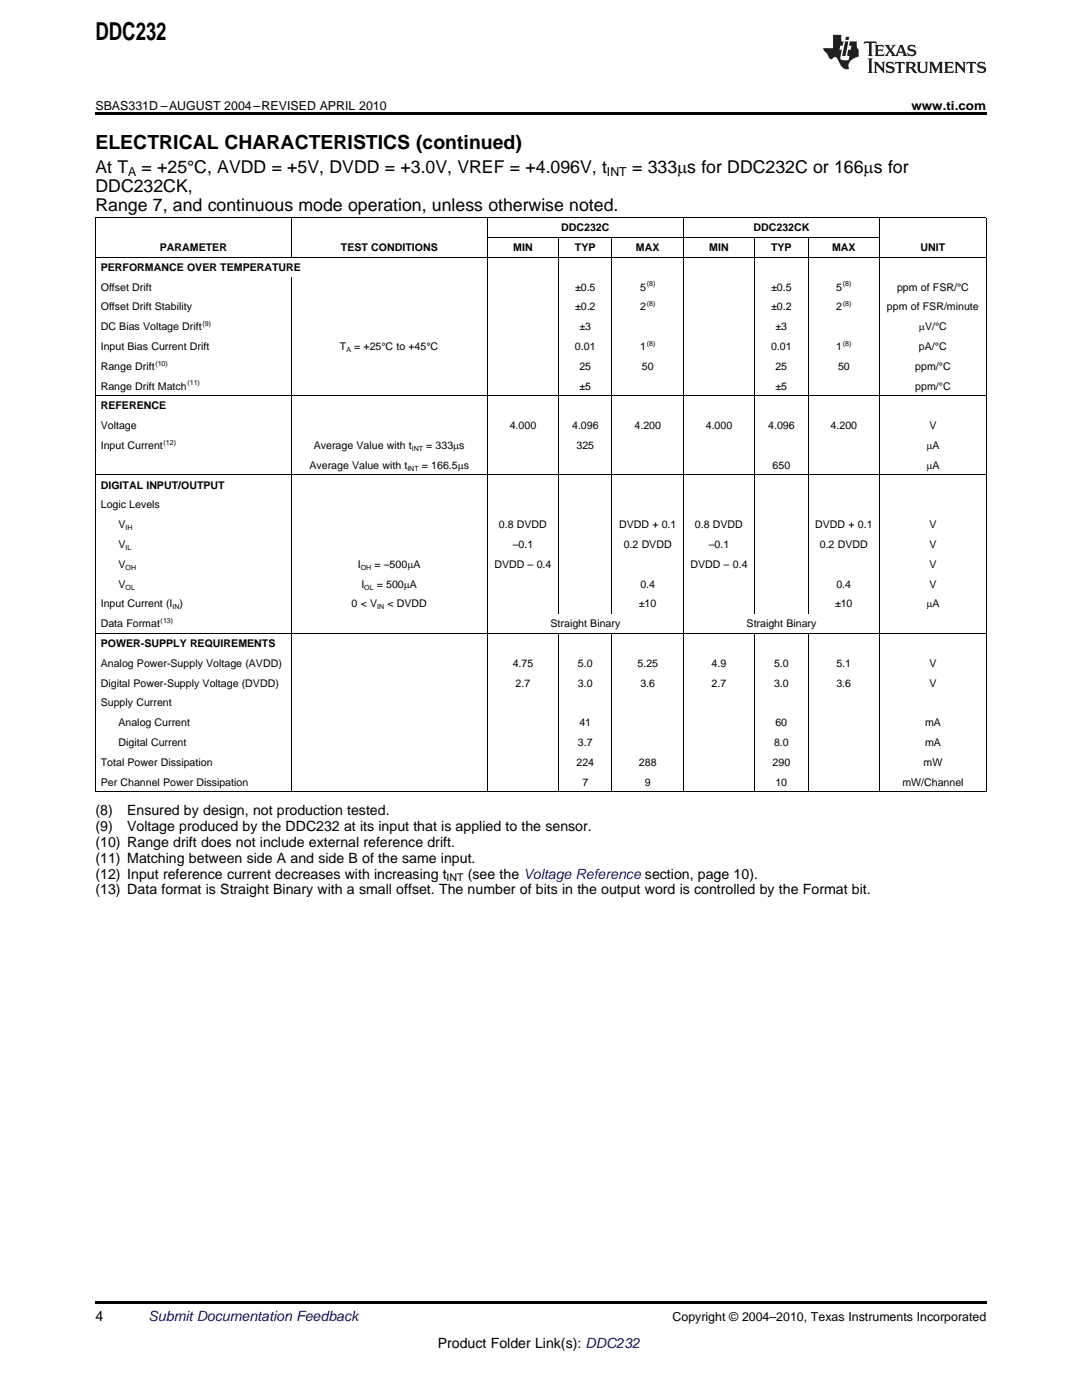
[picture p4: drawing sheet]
<svg xmlns="http://www.w3.org/2000/svg" width="216mm" height="279mm" viewBox="0 0 216 279" stroke-linecap="round" stroke-linejoin="round" font-family="sans-serif">
<defs><g id="words">
<text font-size="4.9" x="19" y="7.9">DDC232</text>
<text font-size="3.9" x="19" y="29.7">ELECTRICAL CHARACTERISTICS (continued)</text>
<g font-size="3.5">
<text x="19" y="34.4">At T</text>
<text x="28.3" y="34.4">= +25°C, AVDD = +5V, DVDD = +3.0V, VREF = +4.096V, t</text>
<text x="126.1" y="34.4">= 333ms for DDC232C or 166ms for</text>
<text x="19" y="38.3">DDC232CK,</text>
<text x="19" y="42.2">Range 7, and continuous mode operation, unless otherwise noted.</text>
</g>
<g font-size="2.8">
<text x="19" y="162.6">(8)</text>
<text x="19" y="165.8">(9)</text>
<text x="25.4" y="162.6">Ensured by design, not production tested.</text>
<text x="25.4" y="165.8">Voltage produced by the DDC232 at its input that is applied to the sensor.</text>
<text x="19" y="169">(10) Range drift does not include external reference drift.</text>
<text x="19" y="172.2">(11) Matching between side A and side B of the same input.</text>
<text x="19" y="175.3">(12) Input reference current decreases with increasing t</text>
<text x="19" y="178.5">(13) Data format is Straight Binary with a small offset. The number of bits in the output word is controlled by the Format bit.</text>
<text x="93.3" y="175.3">(see the Voltage Reference section, page 10).</text>
<text x="19" y="263.6">4</text>
<text x="87.3" y="269">Product Folder Link(s): DDC232</text>
</g>
<text font-size="2.8" fill="#0000c8" x="29.6" y="263.6">Submit Documentation Feedback</text>
<g font-size="2.5">
<text x="19" y="21.9">SBAS331D –AUGUST 2004–REVISED APRIL 2010</text>
<text x="181.9" y="21.9">www.ti.com</text>
<text x="25.6" y="35.1">A</text>
<text x="121.1" y="35.1">INT</text>
<text x="134.2" y="263.6">Copyright © 2004–2010, Texas Instruments Incorporated</text>
</g>
<g font-size="2.1">
<text x="112" y="46.1">DDC232C</text>
<text x="150.4" y="46.1">DDC232CK</text>
<text x="31.9" y="50.1">PARAMETER</text>
<text x="68" y="50.1">TEST CONDITIONS</text>
<text x="102.4" y="50.1">MIN</text>
<text x="114.7" y="50.1">TYP</text>
<text x="126.9" y="50.1">MAX</text>
<text x="141.5" y="50.1">MIN</text>
<text x="153.8" y="50.1">TYP</text>
<text x="166" y="50.1">MAX</text>
<text x="183.7" y="50.1">UNIT</text>
<text x="20.1" y="54">PERFORMANCE OVER TEMPERATURE</text>
<text x="20.1" y="58">Offset Drift</text>
<text x="114.8" y="58">±0.5</text>
<text x="127.7" y="58">5</text>
<text x="153.9" y="58">±0.5</text>
<text x="166.9" y="58">5</text>
<text x="179" y="58">ppm of FSR/°C</text>
<text x="20.1" y="61.9">Offset Drift Stability</text>
<text x="20.1" y="65.9">DC Bias Voltage Drift</text>
<text x="114.8" y="61.9">±0.2</text>
<text x="115.6" y="65.9">±3</text>
<text x="127.7" y="61.9">2</text>
<text x="153.9" y="61.9">±0.2</text>
<text x="154.8" y="65.9">±3</text>
<text x="166.9" y="61.9">2</text>
<text x="177" y="61.9">ppm of FSR/minute</text>
<text x="183.4" y="65.9">mV/°C</text>
<text x="20.1" y="69.8">Input Bias Current Drift</text>
<text x="67.8" y="69.8">T</text>
<text x="70.7" y="69.8">= +25°C to +45°C</text>
<text x="114.7" y="69.8">0.01</text>
<text x="127.7" y="69.8">1</text>
<text x="153.8" y="69.8">0.01</text>
<text x="166.9" y="69.8">1</text>
<text x="183.4" y="69.8">pA/°C</text>
<text x="20.1" y="73.8">Range Drift</text>
<text x="20.1" y="77.8">Range Drift Match</text>
<text x="115.6" y="73.8">25</text>
<text x="115.6" y="77.8">±5</text>
<text x="128.1" y="73.8">50</text>
<text x="154.7" y="73.8">25</text>
<text x="154.8" y="77.8">±5</text>
<text x="167.2" y="73.8">50</text>
<text x="182.6" y="73.8">ppm/°C</text>
<text x="182.6" y="77.8">ppm/°C</text>
<text x="20.1" y="81.7">REFERENCE</text>
<text x="20.1" y="85.7">Voltage</text>
<text x="20.1" y="89.6">Input Current</text>
<text x="62.6" y="89.6">Average Value with t</text>
<text x="85.1" y="89.6">= 333ms</text>
<text x="101.7" y="85.7">4.000</text>
<text x="114.2" y="85.7">4.096</text>
<text x="115" y="89.6">325</text>
<text x="126.6" y="85.7">4.200</text>
<text x="140.8" y="85.7">4.000</text>
<text x="153.3" y="85.7">4.096</text>
<text x="165.7" y="85.7">4.200</text>
<text x="184.9" y="89.6">mA</text>
<text x="185.5" y="85.7">V</text>
<text x="61.7" y="93.6">Average Value with t</text>
<text x="84.2" y="93.6">= 166.5ms</text>
<text x="154.2" y="93.6">650</text>
<text x="184.9" y="93.6">mA</text>
<text x="20.1" y="97.5">DIGITAL INPUT/OUTPUT</text>
<text x="20.1" y="101.5">Logic Levels</text>
<text x="23.6" y="105.4">V</text>
<text x="99.6" y="105.4">0.8 DVDD</text>
<text x="123.5" y="105.4">DVDD + 0.1</text>
<text x="138.7" y="105.4">0.8 DVDD</text>
<text x="162.7" y="105.4">DVDD + 0.1</text>
<text x="185.5" y="105.4">V</text>
<text x="23.6" y="109.4">V</text>
<text x="23.6" y="113.3">V</text>
<text x="71.4" y="113.3">I</text>
<text x="74.7" y="113.3">= –500mA</text>
<text x="98.7" y="113.3">DVDD – 0.4</text>
<text x="102.3" y="109.4">–0.1</text>
<text x="124.5" y="109.4">0.2 DVDD</text>
<text x="137.8" y="113.3">DVDD – 0.4</text>
<text x="141.4" y="109.4">–0.1</text>
<text x="163.6" y="109.4">0.2 DVDD</text>
<text x="185.5" y="109.4">V</text>
<text x="185.5" y="113.3">V</text>
<text x="23.6" y="117.3">V</text>
<text x="72.1" y="117.3">I</text>
<text x="75.2" y="117.3">= 500mA</text>
<text x="127.8" y="117.3">0.4</text>
<text x="166.9" y="117.3">0.4</text>
<text x="185.5" y="117.3">V</text>
<text x="20.1" y="121.2">Input Current (I )</text>
<text x="20.1" y="125.2">Data Format</text>
<text x="70.2" y="121.2">0 &lt; V</text>
<text x="77.3" y="121.2">&lt; DVDD</text>
<text x="109.9" y="125.2">Straight Binary</text>
<text x="127.5" y="121.2">±10</text>
<text x="149" y="125.2">Straight Binary</text>
<text x="166.6" y="121.2">±10</text>
<text x="184.9" y="121.2">mA</text>
<text x="20.1" y="129.1">POWER-SUPPLY REQUIREMENTS</text>
<text x="20.1" y="133.1">Analog Power-Supply Voltage (AVDD)</text>
<text x="20.1" y="137">Digital Power-Supply Voltage (DVDD)</text>
<text x="102.3" y="133.1">4.75</text>
<text x="102.9" y="137">2.7</text>
<text x="115.3" y="133.1">5.0</text>
<text x="115.3" y="137">3.0</text>
<text x="127.2" y="133.1">5.25</text>
<text x="127.8" y="137">3.6</text>
<text x="142" y="133.1">4.9</text>
<text x="142" y="137">2.7</text>
<text x="154.4" y="133.1">5.0</text>
<text x="154.4" y="137">3.0</text>
<text x="166.9" y="133.1">5.1</text>
<text x="166.9" y="137">3.6</text>
<text x="185.5" y="133.1">V</text>
<text x="185.5" y="137">V</text>
<text x="20.1" y="141">Supply Current</text>
<text x="23.6" y="144.9">Analog Current</text>
<text x="23.6" y="148.9">Digital Current</text>
<text x="115.3" y="148.9">3.7</text>
<text x="115.6" y="144.9">41</text>
<text x="154.4" y="148.9">8.0</text>
<text x="154.7" y="144.9">60</text>
<text x="184.6" y="144.9">mA</text>
<text x="184.6" y="148.9">mA</text>
<text x="20.1" y="152.8">Total Power Dissipation</text>
<text x="115" y="152.8">224</text>
<text x="127.5" y="152.8">288</text>
<text x="154.2" y="152.8">290</text>
<text x="184.3" y="152.8">mW</text>
<text x="20.1" y="156.8">Per Channel Power Dissipation</text>
<text x="116.2" y="156.8">7</text>
<text x="128.7" y="156.8">9</text>
<text x="154.7" y="156.8">10</text>
<text x="180.1" y="156.8">mW/Channel</text>
<text x="89.1" y="175.9">INT</text>
</g>
<g font-size="1.4">
<text x="129.1" y="57.2">(8)</text>
<text x="168.2" y="57.2">(8)</text>
<text x="40.4" y="65.1">(9)</text>
<text x="129" y="61.1">(8)</text>
<text x="168.2" y="61.1">(8)</text>
<text x="69.1" y="70.3">A</text>
<text x="129" y="69">(8)</text>
<text x="168.2" y="69">(8)</text>
<text x="31" y="73">(10)</text>
<text x="37.4" y="76.9">(11)</text>
<text x="32.6" y="88.8">(12)</text>
<text x="81.3" y="94">INT</text>
<text x="82.2" y="90">INT</text>
<text x="25" y="105.8">IH</text>
<text x="25" y="109.8">IL</text>
<text x="25" y="113.7">OH</text>
<text x="72" y="113.7">OH</text>
<text x="25" y="117.7">OL</text>
<text x="72.7" y="117.7">OL</text>
<text x="32.1" y="124.3">(13)</text>
<text x="34.4" y="121.6">IN</text>
<text x="75.2" y="121.6">IN</text>
</g>
</g></defs>
<g fill="#231f20">
<path d="M172.5 8.3l-.1 .5 .4-.2h.6v.1v2.1l-.2 .4h.9l-.2-.4v-2.1l.1-.1h.5l.5 .2-.2-.5zM174.5 9l.2 .3v1.5l-.2 .4h1.8l.2-.6a1.04 1.04 0 0 1-1.3 .2v-.7h.6l.3 .2v-.6l-.3 .2h-.6v-.6l.8-.1 .4 .3-.2-.5zM176.5 9l.9 1.1-.9 1.1h.8l-.2-.2 .4-.7 .5 .7-.2 .2h1.5l-.2-.2 .2-.4h.9l.1 .4-.2 .2h1l-.3-.3-.7-1.9h-.5l-.9 2-.8-1 .9-1h-.8l.1 .3-.4 .5-.3-.6 .1-.2zM179.7 9.3l.4 1h-.7zM181.3 9.1a.63 .63 0 0 0-.2 .7 .63 .63 0 0 0 .6 .4l.6 .2 .1 .2a.75 .75 0 0 1-.7 .4 .75 .75 0 0 1-.6-.5l.1 .7 .1-.1a1.11 1.11 0 0 0 1.5-.6 1.13 1.13 0 0 0-1.2-.8l-.1-.4a1.04 1.04 0 0 1 1.2 .2l-.2-.5-.2 .1-.4-.2zM173.2 11.7l.2 .3v2.2l-.2 .4h1l-.3-.4v-2.2l.3-.3zM174.3 12.3l.3 .4v1.5l-.3 .4h.8l-.2-.4v-1.3l1.5 1.7v-1.9l.2-.4h-.7l.2 .4v.9l-1.1-1.3zM177 12.5a.62 .62 0 0 0-.2 .7 .62 .62 0 0 0 .6 .4l.6 .1 .1 .3a.76 .76 0 0 1-.7 .3 .76 .76 0 0 1-.7-.4l.2 .7 .1-.1a1.11 1.11 0 0 0 1.5-.6 1.13 1.13 0 0 0-1.2-.8l-.1-.4a1.04 1.04 0 0 1 1.2 .2l-.2-.6-.2 .1-.5-.1zM178.7 12.3l-.2 .7a.61 .61 0 0 1 .8-.4v1.6l-.2 .4h.9l-.2-.4v-1.6a.63 .63 0 0 1 .7 .4l-.1-.7zM180.6 12.3l.3 .4v1.5l-.3 .4h1l-.2-.2-.1-.8 .6 .2a.76 .76 0 0 0 1.2 .7l-1-1a.58 .58 0 0 0 .6-.5 .58 .58 0 0 0-.5-.6zM181.4 12.7l.1-.1a.45 .45 0 0 1 .5 .1 .45 .45 0 0 1 .1 .5l-.8 .2zM182.9 12.3l.2 .2a2.17 2.17 0 0 0 .3 1.9 .99 .99 0 0 0 1.6-.6v-1.1l.2-.4h-.7l.2 .2a1.92 1.92 0 0 1-.2 1.8 .6 .6 0 0 1-.9-.5v-1.1l.2-.4zM185.4 12.3l.2 .4v1.5l-.2 .4h.7l-.2-.4v-1.4l.8 1.8 .8-1.8v1.4l-.2 .4h.9l-.2-.4v-1.5l.2-.4h-.8l-.6 1.5-.6-1.5zM188.4 12.3l.2 .4v1.5l-.2 .4h1.8l.1-.6a1.04 1.04 0 0 1-1.2 .2v-.7h.5l.4 .2v-.6l-.4 .2h-.5v-.7h.8l.3 .3-.1-.6zM190.5 12.3l.2 .4v1.5l-.2 .4h.7l-.2-.4v-1.3l1.5 1.7v-1.9l.2-.4h-.7l.2 .4v.9l-1.1-1.3zM192.9 12.3l-.1 .7a.61 .61 0 0 1 .7-.4l.1 1.6-.3 .4h1l-.3-.4 .1-1.6a.63 .63 0 0 1 .7 .4l-.1-.7zM195.2 12.5a.62 .62 0 0 0-.2 .7 .62 .62 0 0 0 .6 .4l.6 .1 .1 .3a.76 .76 0 0 1-.7 .3 .76 .76 0 0 1-.6-.4l.1 .7 .1-.1a1.11 1.11 0 0 0 1.6-.6 1.13 1.13 0 0 0-1.3-.8l-.1-.4a1.04 1.04 0 0 1 1.2 .2l-.1-.6-.2 .1-.5-.1z"/>
<path d="M166.2 7v2.6h-1.9v.4l.8 .9a.91 .91 0 0 0 1 .9 .56 .56 0 0 1 .5-.4 .56 .56 0 0 1 .5 .3l.4 .8a1.53 1.53 0 0 0 1.9 1.2 1.54 1.54 0 0 1 1-2.1l.9-.3v-1.4a1.52 1.52 0 0 1-.4-1.6h-1.3l-.2 .8h.5l-.2 .8h-.5l-.1 1v.2l.4 .1-.2 .8a1.93 1.93 0 0 1-1.6-.2l.3-1.9h-.5l.2-.8h.4l.2-.8h-.4v-1.3zM168.6 8.3l-.6 2.9h.7l.6-2.9zM168.8 7.3l-.1 .7h.6l.2-.7z"/>
</g>
<path d="M19 22.5h177.8v.5h-177.8zM19 259.7h177.8v.5h-177.8z" fill="#000"/>
<g fill="none" stroke="#000" stroke-width=".2">
<path d="M19 51.3h177.8M19 43.4h177.8M19.1 43.5v114.5M58.1 43.5v7.9M58.1 55.3v102.7M97.2 43.5v114.5M97.3 47.4h78.2M111.4 47.4v75.1M122.1 47.4v75.1M136.3 43.5v114.5M150.5 47.4v75.1M161.2 47.4v75.1"/>
<path d="M175.5 43.5v114.5M196.8 43.5v114.5M19 79h177.8M19 94.8h177.8M19 126.4h177.8M111.4 126.4v31.6M122.1 126.4v31.6M150.5 126.4v31.6M161.2 126.4v31.6M19 158h177.8"/>
</g>
<use href="#words"/>
</svg>
